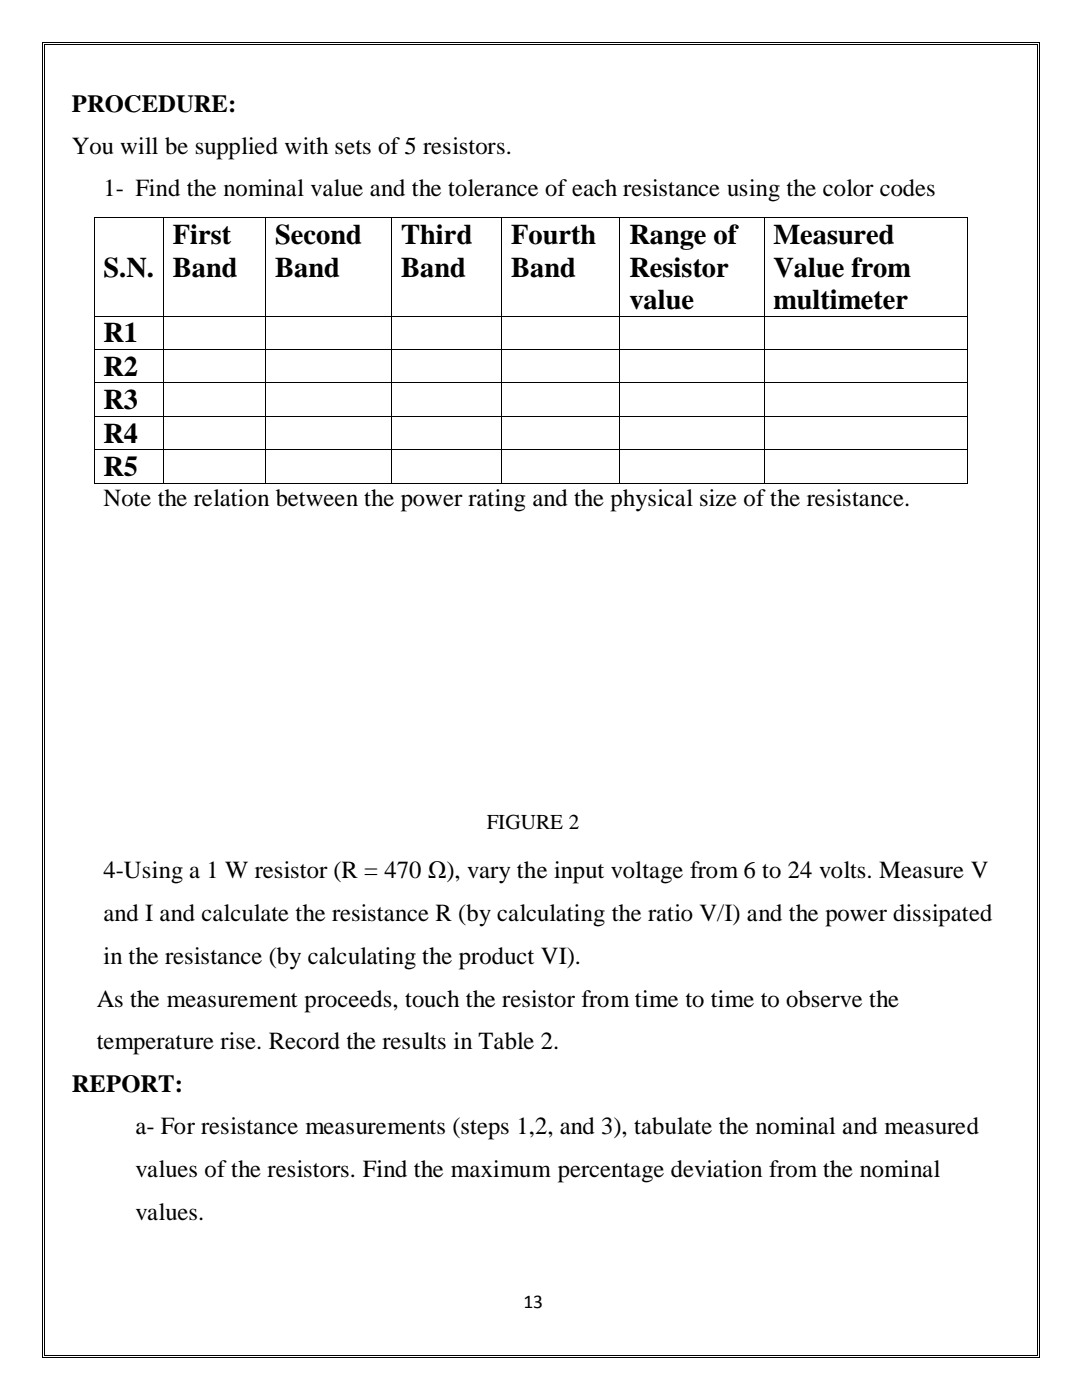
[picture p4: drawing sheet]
<svg xmlns="http://www.w3.org/2000/svg" width="216mm" height="279mm" viewBox="0 0 216 279" stroke-linecap="round" stroke-linejoin="round" font-family="sans-serif">
<defs><g id="words">
<g font-size="5.7">
<text x="34.5" y="48.7">First</text>
<text x="54.9" y="48.7">Second</text>
<text x="80" y="48.7">Third</text>
<text x="102" y="48.7">Fourth</text>
<text x="125.6" y="48.7">Range of</text>
<text x="154.3" y="48.7">Measured</text>
<text x="20.7" y="55.2">S.N.</text>
<text x="34.5" y="55.2">Band</text>
<text x="54.9" y="55.2">Band</text>
<text x="80" y="55.2">Band</text>
<text x="102" y="55.2">Band</text>
<text x="125.6" y="55.2">Resistor</text>
<text x="154.3" y="55.2">Value from</text>
<text x="125.6" y="61.7">value</text>
<text x="154.3" y="61.7">multimeter</text>
<text x="20.7" y="68.4">R1</text>
<text x="20.7" y="75">R2</text>
<text x="20.7" y="81.6">R3</text>
<text x="20.7" y="88.3">R4</text>
<text x="20.7" y="95">R5</text>
</g>
<g font-size="4.9">
<text x="14.3" y="22.3">PROCEDURE:</text>
<text x="14.3" y="30.7">You will be supplied with sets of 5 resistors.</text>
<text x="20.7" y="39.2">1- Find the nominal value and the tolerance of each resistance using the color codes</text>
<text x="20.7" y="101">Note the relation between the power rating and the physical size of the resistance.</text>
<text x="20.7" y="175.3">4-Using a 1 W resistor (R = 470 Ω), vary the input voltage from 6 to 24 volts. Measure V</text>
<text x="20.7" y="183.8">and I and calculate the resistance R (by calculating the ratio V/I) and the power dissipated</text>
<text x="20.7" y="192.3">in the resistance (by calculating the product VI).</text>
<text x="19.3" y="200.9">As the measurement proceeds, touch the resistor from time to time to observe the</text>
<text x="19.3" y="209.4">temperature rise. Record the results in Table 2.</text>
<text x="14.3" y="218">REPORT:</text>
<text x="27" y="226.4">a- For resistance measurements (steps 1,2, and 3), tabulate the nominal and measured</text>
<text x="27" y="234.9">values of the resistors. Find the maximum percentage deviation from the nominal</text>
<text x="27" y="243.5">values.</text>
</g>
<text font-size="4.2" x="97.1" y="165.5">FIGURE 2</text>
<text font-size="3.9" x="104.4" y="260.9">13</text>
</g></defs>
<g fill="#000">
<path d="M8.5 8.5h.1v.5h-.1z" fill-rule="evenodd"/>
<path d="M8.5 8.5h.5v.1h-.5z" fill-rule="evenodd"/>
<path d="M18.7 43.4h.2v.1h-.2z" fill-rule="evenodd"/>
<path d="M18.7 43.4h.2v.1h-.2z" fill-rule="evenodd"/>
<path d="M32.5 43.4h.2v.1h-.2z" fill-rule="evenodd"/>
<path d="M52.9 43.4h.2v.1h-.2z" fill-rule="evenodd"/>
<path d="M78 43.4h.2v.1h-.2z" fill-rule="evenodd"/>
<path d="M100 43.4h.2v.1h-.2z" fill-rule="evenodd"/>
<path d="M123.6 43.4h.1v.1h-.1z" fill-rule="evenodd"/>
<path d="M152.4 43.4h.1v.1h-.1z" fill-rule="evenodd"/>
<path d="M193 43.4h.2v.1h-.2z" fill-rule="evenodd"/>
<path d="M193 43.4h.2v.1h-.2z" fill-rule="evenodd"/>
<path d="M18.7 63h.2v.2h-.2z" fill-rule="evenodd"/>
<path d="M18.7 69.7h.2v.2h-.2z" fill-rule="evenodd"/>
<path d="M18.7 76.3h.2v.2h-.2z" fill-rule="evenodd"/>
<path d="M32.5 63h.2v.2h-.2z" fill-rule="evenodd"/>
<path d="M32.5 69.7h.2v.2h-.2z" fill-rule="evenodd"/>
<path d="M32.5 76.3h.2v.2h-.2z" fill-rule="evenodd"/>
<path d="M52.9 63h.2v.2h-.2z" fill-rule="evenodd"/>
<path d="M52.9 69.7h.2v.2h-.2z" fill-rule="evenodd"/>
<path d="M52.9 76.3h.2v.2h-.2z" fill-rule="evenodd"/>
<path d="M78 63h.2v.2h-.2z" fill-rule="evenodd"/>
<path d="M78 69.7h.2v.2h-.2z" fill-rule="evenodd"/>
<path d="M78 76.3h.2v.2h-.2z" fill-rule="evenodd"/>
<path d="M100 63h.2v.2h-.2z" fill-rule="evenodd"/>
<path d="M100 69.7h.2v.2h-.2z" fill-rule="evenodd"/>
<path d="M100 76.3h.2v.2h-.2z" fill-rule="evenodd"/>
<path d="M123.6 63h.1v.2h-.1z" fill-rule="evenodd"/>
<path d="M123.6 69.7h.1v.2h-.1z" fill-rule="evenodd"/>
<path d="M123.6 76.3h.1v.2h-.1z" fill-rule="evenodd"/>
<path d="M152.4 63h.1v.2h-.1z" fill-rule="evenodd"/>
<path d="M152.4 69.7h.1v.2h-.1z" fill-rule="evenodd"/>
<path d="M152.4 76.3h.1v.2h-.1z" fill-rule="evenodd"/>
<path d="M193 63h.2v.2h-.2z" fill-rule="evenodd"/>
<path d="M193 69.7h.2v.2h-.2z" fill-rule="evenodd"/>
<path d="M193 76.3h.2v.2h-.2z" fill-rule="evenodd"/>
<path d="M18.7 83h.2v.2h-.2z" fill-rule="evenodd"/>
<path d="M18.7 89.7h.2v.2h-.2z" fill-rule="evenodd"/>
<path d="M18.7 96.4h.2v.2h-.2z" fill-rule="evenodd"/>
<path d="M18.7 96.4h.2v.2h-.2z" fill-rule="evenodd"/>
<path d="M32.5 83h.2v.2h-.2z" fill-rule="evenodd"/>
<path d="M32.5 89.7h.2v.2h-.2z" fill-rule="evenodd"/>
<path d="M32.5 96.4h.2v.2h-.2z" fill-rule="evenodd"/>
<path d="M52.9 83h.2v.2h-.2z" fill-rule="evenodd"/>
<path d="M52.9 89.7h.2v.2h-.2z" fill-rule="evenodd"/>
<path d="M52.9 96.4h.2v.2h-.2z" fill-rule="evenodd"/>
<path d="M78 83h.2v.2h-.2z" fill-rule="evenodd"/>
<path d="M78 89.7h.2v.2h-.2z" fill-rule="evenodd"/>
<path d="M78 96.4h.2v.2h-.2z" fill-rule="evenodd"/>
<path d="M100 83h.2v.2h-.2z" fill-rule="evenodd"/>
<path d="M100 89.7h.2v.2h-.2z" fill-rule="evenodd"/>
<path d="M100 96.4h.2v.2h-.2z" fill-rule="evenodd"/>
<path d="M123.6 83h.1v.2h-.1z" fill-rule="evenodd"/>
<path d="M123.6 89.7h.1v.2h-.1z" fill-rule="evenodd"/>
<path d="M123.6 96.4h.1v.2h-.1z" fill-rule="evenodd"/>
<path d="M152.4 83h.1v.2h-.1z" fill-rule="evenodd"/>
<path d="M152.4 89.7h.1v.2h-.1z" fill-rule="evenodd"/>
<path d="M152.4 96.4h.1v.2h-.1z" fill-rule="evenodd"/>
<path d="M193 83h.2v.2h-.2z" fill-rule="evenodd"/>
<path d="M193 89.7h.2v.2h-.2z" fill-rule="evenodd"/>
<path d="M193 96.4h.2v.2h-.2z" fill-rule="evenodd"/>
<path d="M193 96.4h.2v.2h-.2z" fill-rule="evenodd"/>
</g>
<g fill="none" stroke="#000" stroke-width=".2">
<path d="M18.8 43.5v19.5M18.9 43.5h13.6M32.6 43.5v19.5M32.7 43.5h20.2M53 43.5v19.5M53.1 43.5h24.9M78.1 43.5v19.5M78.2 43.5h21.8M100.1 43.5v19.5M100.2 43.5h23.4M123.7 43.5v19.5M123.7 43.5h28.7"/>
<path d="M152.5 43.5v19.5M152.5 43.5h40.5M193.1 43.5v19.5M18.8 63.2v6.5M18.8 69.9v6.4M18.8 76.5v6.5M18.9 63.1h13.6M18.9 69.8h13.6M18.9 76.4h13.6M32.6 63.2v6.5M32.6 69.9v6.4M32.6 76.5v6.5"/>
<path d="M32.7 63.1h20.2M32.7 69.8h20.2M32.7 76.4h20.2M53 63.2v6.5M53 69.9v6.4M53 76.5v6.5M53.1 63.1h24.9M53.1 69.8h24.9M53.1 76.4h24.9M78.1 63.2v6.5M78.1 69.9v6.4M78.1 76.5v6.5"/>
<path d="M78.2 63.1h21.8M78.2 69.8h21.8M78.2 76.4h21.8M100.1 63.2v6.5M100.1 69.9v6.4M100.1 76.5v6.5M100.2 63.1h23.4M100.2 69.8h23.4M100.2 76.4h23.4M123.7 63.2v6.5M123.7 69.9v6.4M123.7 76.5v6.5"/>
<path d="M123.7 63.1h28.7M123.7 69.8h28.7M123.7 76.4h28.7M152.5 63.2v6.5M152.5 69.9v6.4M152.5 76.5v6.5M152.5 63.1h40.5M152.5 69.8h40.5M152.5 76.4h40.5M193.1 63.2v6.5M193.1 69.9v6.4M193.1 76.5v6.5"/>
<path d="M18.8 83.2v6.5M18.8 89.9v6.5M18.9 83.1h13.6M18.9 89.8h13.6M18.9 96.5h13.6M32.6 83.2v6.5M32.6 89.9v6.5M32.7 83.1h20.2M32.7 89.8h20.2M32.7 96.5h20.2M53 83.2v6.5M53 89.9v6.5"/>
<path d="M53.1 83.1h24.9M53.1 89.8h24.9M53.1 96.5h24.9M78.1 83.2v6.5M78.1 89.9v6.5M78.2 83.1h21.8M78.2 89.8h21.8M78.2 96.5h21.8M100.1 83.2v6.5M100.1 89.9v6.5M100.2 83.1h23.4M100.2 89.8h23.4"/>
<path d="M100.2 96.5h23.4M123.7 83.2v6.5M123.7 89.9v6.5M123.7 83.1h28.7M123.7 89.8h28.7M123.7 96.5h28.7M152.5 83.2v6.5M152.5 89.9v6.5M152.5 83.1h40.5M152.5 89.8h40.5M152.5 96.5h40.5M193.1 83.2v6.5"/>
<path d="M193.1 89.9v6.5"/>
</g>
<g fill="#fff">
<path d="M8.6 8.6h.2v.4h-.2z" fill-rule="evenodd"/>
<path d="M8.6 8.6h.4v.2h-.4z" fill-rule="evenodd"/>
</g>
<g fill="#000">
<path d="M8.8 8.8h.2v.2h-.2z" fill-rule="evenodd"/>
<path d="M8.8 8.8h.2v.2h-.2z" fill-rule="evenodd"/>
</g>
<path d="M9 8.6h198" fill="none" stroke="#000" stroke-width=".2"/>
<path d="M9 8.6h198v.2h-198z" fill-rule="evenodd" fill="#fff"/>
<path d="M9 8.9h198" fill="none" stroke="#000" stroke-width=".2"/>
<g fill="#000">
<path d="M207 8.5h.5v.1h-.5z" fill-rule="evenodd"/>
<path d="M207.3 8.5h.2v.5h-.2z" fill-rule="evenodd"/>
</g>
<g fill="#fff">
<path d="M207.2 8.6h.1v.4h-.1z" fill-rule="evenodd"/>
<path d="M207 8.6h.3v.2h-.3z" fill-rule="evenodd"/>
</g>
<g fill="#000">
<path d="M207 8.8h.2v.2h-.2z" fill-rule="evenodd"/>
<path d="M207 8.8h.2v.2h-.2z" fill-rule="evenodd"/>
</g>
<path d="M8.6 9v261.5" fill="none" stroke="#000" stroke-width=".2"/>
<path d="M8.6 9h.2v261.5h-.2z" fill-rule="evenodd" fill="#fff"/>
<path d="M8.9 9v261.5M207.4 9v261.5" fill="none" stroke="#000" stroke-width=".2"/>
<path d="M207.2 9h.1v261.5h-.1z" fill-rule="evenodd" fill="#fff"/>
<path d="M207.1 9v261.5" fill="none" stroke="#000" stroke-width=".2"/>
<g fill="#000">
<path d="M8.5 270.5h.1v.5h-.1z" fill-rule="evenodd"/>
<path d="M8.5 270.8h.5v.2h-.5z" fill-rule="evenodd"/>
</g>
<g fill="#fff">
<path d="M8.6 270.5h.2v.3h-.2z" fill-rule="evenodd"/>
<path d="M8.6 270.7h.4v.1h-.4z" fill-rule="evenodd"/>
</g>
<g fill="#000">
<path d="M8.8 270.5h.2v.2h-.2z" fill-rule="evenodd"/>
<path d="M8.8 270.5h.2v.2h-.2z" fill-rule="evenodd"/>
</g>
<path d="M9 270.9h198" fill="none" stroke="#000" stroke-width=".2"/>
<path d="M9 270.7h198v.1h-198z" fill-rule="evenodd" fill="#fff"/>
<path d="M9 270.6h198" fill="none" stroke="#000" stroke-width=".2"/>
<g fill="#000">
<path d="M207 270.8h.5v.2h-.5z" fill-rule="evenodd"/>
<path d="M207.3 270.5h.2v.5h-.2z" fill-rule="evenodd"/>
</g>
<g fill="#fff">
<path d="M207.2 270.5h.1v.3h-.1z" fill-rule="evenodd"/>
<path d="M207 270.7h.3v.1h-.3z" fill-rule="evenodd"/>
</g>
<g fill="#000">
<path d="M207 270.5h.2v.2h-.2z" fill-rule="evenodd"/>
<path d="M207 270.5h.2v.2h-.2z" fill-rule="evenodd"/>
</g>
<use href="#words"/>
</svg>
